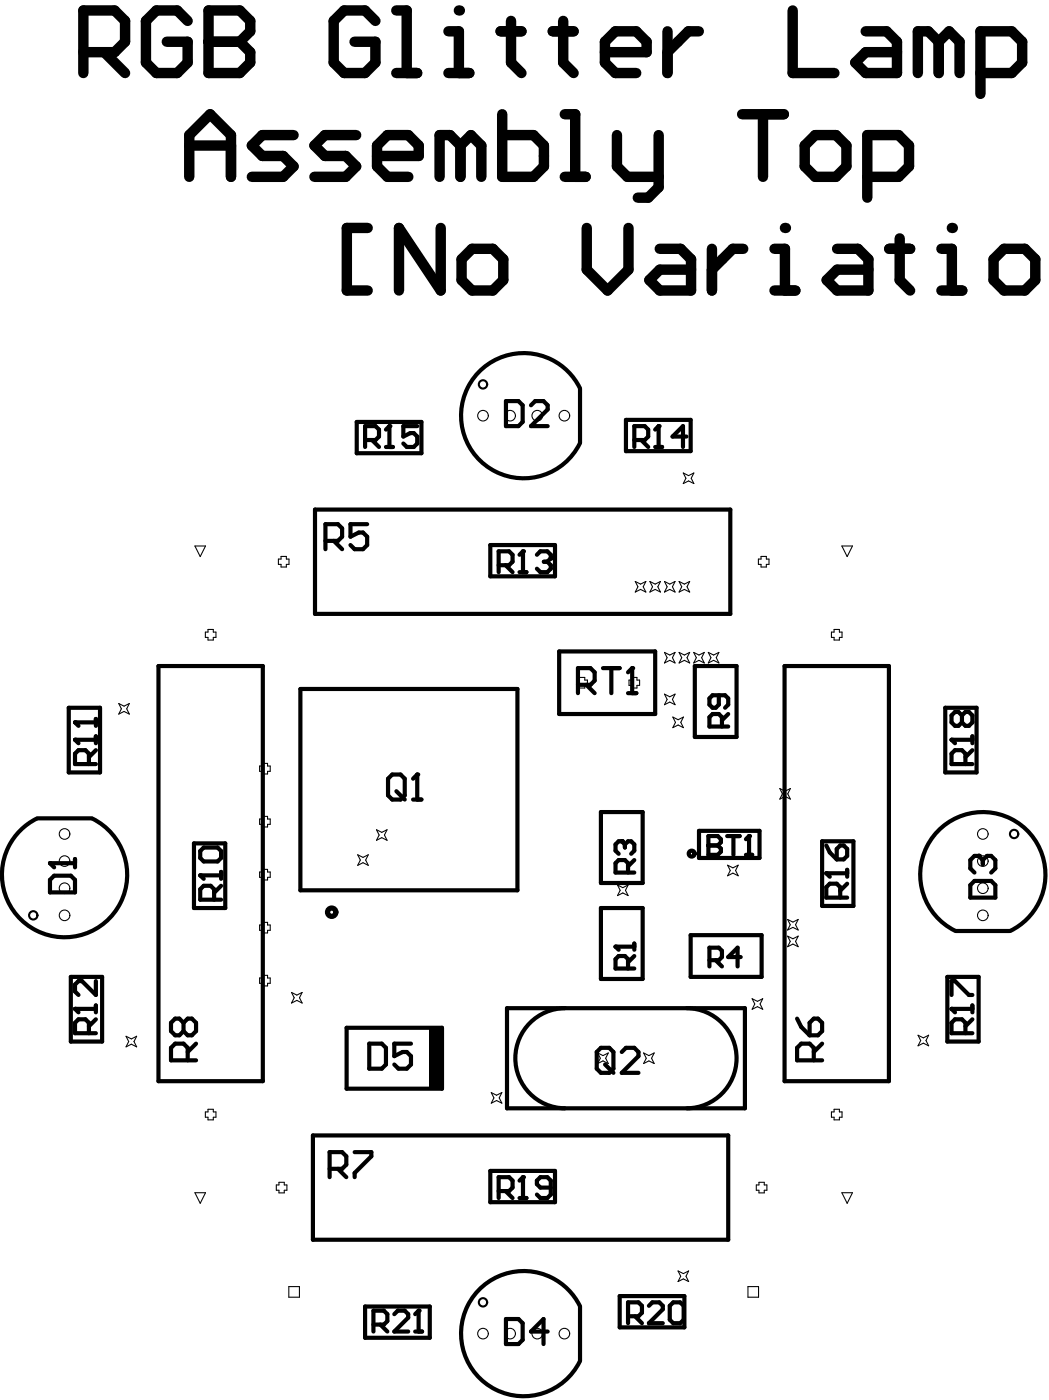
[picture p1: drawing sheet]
<svg xmlns="http://www.w3.org/2000/svg" width="167mm" height="223mm" viewBox="0 0 167 223" stroke-linecap="round" stroke-linejoin="round" font-family="sans-serif">
<g fill="none" stroke="#000" stroke-width=".66">
<path d="M56.9 67.3h10.3v5h-10.3zM58.2 70.2h1.7l.5-.6v-1.1l-.5-.5h-1.7v3.3M59.3 70.2l1.1 1.1M61.5 68.5l.6-.5v3.3M61.5 71.3h1.1M66.5 68h-2.2v1.6l1.1-.5h.6l.5 .5v1.1l-.5 .6h-1.2l-.5-.6M80.7 64h1.9l.7 .6v2.7l-.7 .7h-1.9zM84.6 64.6l.7-.6h1.3l.7 .6v.7l-2.7 2.7h2.7M92.4 61.8a10 10 0 0 0-15.2-3.3 10 10 0 0 0 0 15.6 10 10 0 0 0 15.2-3.3M92.5 62v8.6M99.8 67h10.3v5h-10.3zM101.1 70.2h1.7l.5-.6v-1.1l-.5-.5h-1.7v3.3"/>
<path d="M102.2 70.2l1.1 1.1M104.4 71.3h1.1M104.4 68.5l.6-.5v3.3M109.4 69.6h-2.2l1.7-1.6v3.3M50.2 81.3h66.2v16.6h-66.2zM51.9 86.3h2l.6-.7v-1.3l-.6-.7h-2v4M53.2 86.3l1.3 1.3M58.5 83.6h-2.6v2l1.3-.7h.7l.6 .7v1.3l-.6 .7h-1.4l-.6-.7M78.2 86.9h10.3v5h-10.3zM79.5 90.2h1.7l.5-.6v-1.1l-.5-.6h-1.7v3.4M80.6 90.2l1.1 1.1M82.8 88.5l.6-.6v3.4"/>
<path d="M82.8 91.3h1.1M85.6 88.5l.5-.6h1.1l.6 .6v.5l-.6 .6M86.7 89.6h.5M87.2 89.6l.6 .6v.5l-.6 .6h-1.1l-.5-.6M11 112.9h4.9v10.3h-4.9zM15.3 118h-3.3l.5 .6M15.3 114.7v1.1M15.3 117.4v1.2M15.3 119.7l-1.1 1.1M15.3 115.2h-3.3l.5 .6M25.3 106.2h16.6v66.3h-16.6zM47.9 109.9h34.6v32.1h-34.6z"/>
<path d="M89.1 103.9h15.3v10h-15.3zM92.1 109.2h2l.7-.6v-1.4l-.7-.6h-2v4M93.5 109.2l1.3 1.4M96.1 106.6h2.7M97.5 106.6v4M100.1 110.6h1.3M100.1 107.2l.7-.6v4M110.8 106.2h6.6v11.4h-6.6zM114.6 110.9v1.5l-.5 .5h-.5l-.5-.5v-1l.5-.5h2l.5 .5v1l-.5 .5M115.1 115.9v-1.5l-.5-.5h-1l-.5 .5v1.5h3M116.1 113.9l-1 1M125.1 106.2h16.6v66.3h-16.6z"/>
<path d="M150.7 112.9h5v10.3h-5zM153.3 114.1l-.5-.5h-.6l-.5 .5v1.1l.5 .6h.6l.5-.6M153.3 114.1l.6-.5h.5l.6 .5v1.1l-.6 .6h-.5l-.6-.6M153.3 114.1v1.1M155 117.4v1.2M155 118h-3.3l.5 .6M155 119.7l-1.1 1.1M5.8 130.6a10 10 0 0 0-3.3 15.2 10 10 0 0 0 15.6 0 10 10 0 0 0-3.3-15.2M6 130.5h8.6M8.6 139.7h2.7l.7 .6v2h-4v-2zM12 137v1.4M12 137.7h-4l.6 .7"/>
<path d="M14.2 121.9v-1.7l-.6-.5h-1.1l-.5 .5v1.7h3.3M30.9 134.5h5v10.3h-5zM32.5 135.2h2.2l.5 .5v1.2l-.5 .5h-2.2l-.6-.5v-1.2zM35.2 139.1v1.1M35.2 139.6h-3.3l.6 .6M62.5 123.5h1.4l.6 .7v2.7l-.6 .6h-1.4l-.6-.6v-2.7zM63.2 126.2l1.3 1.3M65.8 127.5h1.4M65.8 124.2l.7-.7v4M95.8 129.5h6.6v11.3h-6.6zM99.6 134.7l-.5-.5h-.5l-.5 .5v1l.5 .5M99.6 134.7l.5-.5h.5l.5 .5v1l-.5 .5"/>
<path d="M99.6 134.7v.5M100.1 139.2v-1.5l-.5-.5h-1l-.5 .5v1.5h3M101.1 137.2l-1 1M111.4 132.5h9.7v4.4h-9.7zM112.9 133.4h1.5l.5 .5v.5l-.5 .5 .5 .5v.5l-.5 .5h-1.5zM112.9 134.9h1.5M115.9 133.4h2M116.9 133.4v3M118.9 136.4h1M118.9 133.9l.5-.5v3M131.1 134.2h4.9v10.3h-4.9zM131.7 134.9l.6 1.1 1.1 1.1"/>
<path d="M133.9 134.9h.6l.5 .5v1.1l-.5 .6h-1.1v-1.7zM135 139.3h-3.3l.6 .5M135 138.7v1.1M153.9 121.9v-1.7l-.6-.5h-1.1l-.5 .5v1.7h3.3M156.7 137.2l.6-.7h.7l.7 .7v1.3l-.7 .7M156.7 137.2l-.7-.7h-.7l-.6 .7v1.3l.6 .7M156.7 137.2v.7M15.3 156.5v2.2l-2.2-2.2h-.6l-.5 .5v1.2l.5 .5M16.3 155.8v10.3M16.3 155.8h-5v10.3h5M34.1 143.5v-1.7l-.5-.5h-1.1l-.6 .5v1.7h3.3M35.2 141.3l-1.1 1.1"/>
<path d="M95.8 144.8h6.6v11.4h-6.6zM100.1 154.5v-1.5l-.5-.5h-1l-.5 .5v1.5h3M101.1 152.5l-1 1M101.1 150.5v1M101.1 151h-3l.5 .5M110.1 149.2h11.3v6.6h-11.3zM113.1 153.2h1.5l.5-.5v-1l-.5-.5h-1.5v3M114.1 153.2l1 1M118.1 152.7h-2l1.5-1.5v3M133.9 143.2v-1.7l-.5-.5h-1.1l-.6 .5v1.7h3.3M135 141l-1.1 1.1M151 155.8h5v10.3h-5z"/>
<path d="M151.7 158.7v-2.2h.5l2.2 2.2h.6M152.2 148.4a10 10 0 0 1-3.3-15.2 10 10 0 0 1 15.5 0 10 10 0 0 1-3.3 15.2M152.3 148.5h8.7M155.3 140.5h2.7l.7 .7v2h-4v-2zM14.2 164.8v-1.7l-.6-.5h-1.1l-.5 .5v1.7h3.3M15.3 160.9h-3.3l.5 .6M15.3 162.6l-1.1 1.1M15.3 160.4v1.1M29.3 163.1l-.7-.6h-.7l-.6 .6v1.4l.6 .6h.7l.7-.6M29.3 163.1l.6-.6h.7l.7 .6v1.4l-.7 .6h-.7l-.6-.6M29.3 163.1v1.4M29.9 169.1v-2l-.6-.6h-1.4l-.6 .6v2h4"/>
<path d="M31.3 166.5l-1.4 1.3M55.3 163.9h15.2v9.8h-15.2zM58.9 166.5h2l.6 .6v2.7l-.6 .7h-2zM65.5 166.5h-2.6v2l1.3-.7h.6l.7 .7v1.3l-.7 .7h-1.3l-.6-.7M80.8 160.8h37.9v16h-37.9zM90.1 160.8a8 8 0 0 0-8 8 8 8 0 0 0 8 8M95.8 167.1h1.3l.7 .7v2.7l-.7 .6h-1.3l-.7-.6v-2.7zM96.5 169.8l1.3 1.3M99.1 167.8l.7-.7h1.3l.7 .7v.7l-2.7 2.6h2.7M109.5 160.8a8 8 0 0 1 7.9 8 8 8 0 0 1-7.9 8M127.1 162.5l.6 1.3 1.4 1.3M129.7 162.5h.7l.7 .6v1.4l-.7 .6h-1.3v-2z"/>
<path d="M129.7 169.1v-2l-.6-.6h-1.4l-.6 .6v2h4M131.1 166.5l-1.4 1.3M153.9 164.8v-1.7l-.6-.5h-1.1l-.5 .5v1.7h3.3M155 160.9h-3.3l.5 .6M155 162.6l-1.1 1.1M155 160.4v1.1M49.9 181.1h66.2v16.6h-66.2zM52.5 186.4h2l.7-.6v-1.4l-.7-.6h-2v4M53.9 186.4l1.3 1.4M56.5 183.8h2.7v.6l-2.7 2.7v.7M78.2 186.8h10.3v5h-10.3zM79.5 190h1.7l.5-.6v-1.1l-.5-.5h-1.7v3.3"/>
<path d="M80.6 190l1.1 1.1M82.8 188.3l.6-.5v3.3M82.8 191.1h1.1M87.8 189.4h-1.7l-.5-.5v-.6l.5-.5h1.1l.6 .5v2.2l-.6 .6h-1.1l-.5-.6M58.2 208.4h10.3v5h-10.3zM59.5 211.3h1.7l.5-.6v-1.1l-.5-.5h-1.7v3.3M60.6 211.3l1.1 1.1M62.9 209.6l.5-.5h1.1l.6 .5v.6l-2.2 2.2h2.2M66.2 212.4h1.1M66.2 209.6l.5-.5v3.3M80.7 210.4h1.9l.7 .7v2.6l-.7 .7h-1.9zM87.3 212.4h-2.7l2-2v4"/>
<path d="M92.4 208.3a10 10 0 0 0-15.2-3.4 10 10 0 0 0 0 15.6 10 10 0 0 0 15.2-3.3M92.5 208.4v8.6M100.1 209.9h1.7l.5-.5v-1.1l-.5-.6h-1.7v3.4M101.2 209.9l1.1 1.2M103.4 208.3l.6-.6h1.1l.6 .6v.5l-2.3 2.3h2.3M106.8 208.3l.5-.6h1.1l.6 .6v2.2l-.6 .6h-1.1l-.5-.6zM109.1 206.7v5h-10.3v-5h10.3"/>
<circle cx="110.3" cy="136.2" r=".47"/>
</g>
<path d="M68.4 163.9h2.1v9.8h-2.1z" fill-rule="evenodd" fill="#000"/>
<g fill="#000">
<circle cx="33.2" cy="6.7" r=".83"/>
<circle cx="73.1" cy="1.7" r=".83"/>
<circle cx="125.1" cy="36.4" r=".83"/>
<circle cx="151.7" cy="36.4" r=".83"/>
<circle cx="62.1" cy="68" r=".33"/>
<circle cx="105" cy="68" r=".33"/>
<circle cx="83.4" cy="87.9" r=".33"/>
<circle cx="87.8" cy="89" r=".33"/>
<circle cx="12" cy="118" r=".33"/>
<circle cx="12" cy="115.2" r=".33"/>
<circle cx="100.8" cy="106.6" r=".33"/>
<circle cx="151.7" cy="118" r=".33"/>
<circle cx="8" cy="137.7" r=".33"/>
<circle cx="31.9" cy="139.6" r=".33"/>
<circle cx="66.5" cy="123.5" r=".33"/>
<circle cx="99.1" cy="134.2" r=".33"/>
<circle cx="112.9" cy="134.9" r=".33"/>
<circle cx="119.4" cy="133.4" r=".33"/>
<circle cx="131.7" cy="139.3" r=".33"/>
<circle cx="156" cy="136.5" r=".33"/>
<circle cx="98.1" cy="151" r=".33"/>
<circle cx="12" cy="160.9" r=".33"/>
<circle cx="151.7" cy="160.9" r=".33"/>
<circle cx="83.4" cy="187.8" r=".33"/>
<circle cx="66.7" cy="209.1" r=".33"/>
</g>
<g fill="none" stroke="#000" stroke-width="1.7">
<path d="M13.3 8.3h5l1.6-1.6v-3.4l-1.6-1.6h-5v9.9M16.6 8.3l3.3 3.3M29.9 3.3l-1.6-1.6h-3.4l-1.6 1.6v6.7l1.6 1.6h3.4l1.6-1.6v-3.3h-3.3M33.2 1.7h5l1.7 1.6v1.7l-1.7 1.7 1.7 1.6v1.7l-1.7 1.6h-5zM33.2 6.7h5M59.8 3.3l-1.6-1.6h-3.3l-1.7 1.6v6.7l1.7 1.6h3.3l1.6-1.6v-3.3h-3.3M63.2 1.7h1.6v9.9M63.2 11.6h3.3M71.5 11.6h3.3M71.5 5h1.6v6.6M79.8 5h3.3M80.1 18.2v10h4.9l1.7-1.7v-3.3l-1.7-1.6h-4.9"/>
<path d="M81.5 3.3v6.7l1.6 1.6M88.1 5h3.3M89.8 3.3v6.7l1.6 1.6M90 18.2h1.7v10M96.4 8.3h6.7v-1.6l-1.7-1.7h-3.3l-1.7 1.7v3.3l1.7 1.6h3.3M106.4 5v6.6M111.4 5h-1.7l-3.3 3.3M118.3 18.2h6.6M121.6 18.2v10M126.4 1.7v9.9h6.6M138 5h3.3l1.7 1.7v4.9h-5l-1.7-1.6 1.7-1.7h5M149.6 6.7l-1.6-1.7h-1.7v6.6"/>
<path d="M149.6 6.7v4.9M149.6 6.7l1.7-1.7 1.7 1.7v4.9M156.3 11.6h5l1.6-1.6v-3.3l-1.6-1.7h-5v10M30.2 28.2v-6.6l3.3-3.4 3.3 3.4v6.6M30.2 23.2h6.6M46.8 21.6h-5l-1.7 1.6 1.7 1.7h3.3l1.7 1.6-1.7 1.7h-5M56.8 21.6h-5l-1.7 1.6 1.7 1.7h3.3l1.7 1.6-1.7 1.7h-5M58.6 36.4h-3.3v9.9h3.3M60.1 24.9h6.7v-1.7l-1.7-1.6h-3.3l-1.7 1.6v3.3l1.7 1.7h3.3M70.3 36.4v9.9l-6.7-9.9v9.9M73.4 23.2l-1.7-1.6h-1.6v6.6M73.4 23.2v5"/>
<path d="M73.4 23.2l1.7-1.6 1.6 1.6v5M75.2 39.7h3.4l1.6 1.7v3.3l-1.6 1.6h-3.4l-1.6-1.6v-3.3zM90 28.2h3.4M93.5 36.4v6.6l3.4 3.3 3.3-3.3v-6.6M98.3 21.6v4.9l1.7 1.7h5M105 21.6v8.3l-1.7 1.6h-1.6M105.2 39.7h3.3l1.7 1.7v4.9h-5l-1.7-1.6 1.7-1.7h5M113.5 39.7v6.6M118.5 39.7h-1.7l-3.3 3.3M123.5 39.7h1.6v6.6M129.9 21.6h3.4l1.6 1.6v3.3l-1.6 1.7h-3.4l-1.6-1.7v-3.3zM133.4 39.7h3.4l1.6 1.7v4.9h-5l-1.6-1.6 1.6-1.7h5"/>
<path d="M138.3 28.2h4.9l1.7-1.7v-3.3l-1.7-1.6h-4.9v9.9M141.8 39.7h3.3M143.4 38v6.7l1.7 1.6M150.1 39.7h1.6v6.6M160 39.7h3.4l1.6 1.7v3.3l-1.6 1.6h-3.4l-1.6-1.6v-3.3zM123.5 46.3h3.3M150.1 46.3h3.3"/>
</g>
<g fill="none" stroke="#000" stroke-width=".33">
<circle cx="77" cy="61.3" r=".67"/>
<circle cx="161.7" cy="133" r=".67"/>
<circle cx="5.3" cy="146" r=".67"/>
<circle cx="77" cy="207.7" r=".67"/>
</g>
<circle cx="52.9" cy="145.5" r=".67" fill="none" stroke="#000" stroke-width=".83"/>
<g fill="none" stroke="#000" stroke-width=".17">
<path d="M108.9 75.4l.9 .5 .8-.5-.4 .9 .4 .8-.8-.4-.9 .4 .4-.8zM31.1 87.1h1.7l-.9 1.7zM44.8 88.8h.8v.4h.5v.8h-.5v.4h-.8v-.4h-.4v-.8h.4zM101.3 92.7l.8 .5 .9-.5-.5 .9 .5 .8-.9-.4-.8 .4 .4-.8zM103.6 92.7l.8 .5 .9-.5-.4 .9 .4 .8-.9-.4-.8 .4 .4-.8zM105.9 92.7l.9 .5 .8-.5-.4 .9 .4 .8-.8-.4-.9 .4 .4-.8zM108.2 92.7l.9 .5 .8-.5-.4 .9 .4 .8-.8-.4-.9 .4 .5-.8zM121.3 88.8h.9v.4h.4v.8h-.4v.4h-.9v-.4h-.4v-.8h.4zM134.2 87.1h1.7l-.9 1.7zM18.9 112.2l.9 .4 .8-.4-.4 .9 .4 .8-.8-.4-.9 .4 .5-.8zM33.2 100.4h.8v.4h.4v.9h-.4v.4h-.8v-.4h-.5v-.9h.5zM92.4 108.1h.8v.4h.4v.8h-.4v.4h-.8v-.4h-.5v-.8h.5z"/>
<path d="M100.7 108.1h.8v.4h.5v.8h-.5v.4h-.8v-.4h-.4v-.8h.4zM105.9 110.7l.9 .4 .8-.4-.4 .9 .4 .8-.8-.4-.9 .4 .4-.8zM105.9 104.1l.9 .4 .8-.4-.4 .8 .4 .9-.8-.5-.9 .5 .4-.9zM107.3 114.4l.8 .4 .8-.4-.4 .8 .4 .9-.8-.5-.8 .5 .4-.9zM108.2 104.1l.9 .4 .8-.4-.4 .8 .4 .9-.8-.5-.9 .5 .5-.9zM110.6 104.1l.8 .4 .9-.4-.5 .8 .5 .9-.9-.5-.8 .5 .4-.9zM112.9 104.1l.9 .4 .8-.4-.4 .8 .4 .9-.8-.5-.9 .5 .4-.9zM133 100.4h.8v.4h.4v.9h-.4v.4h-.8v-.4h-.5v-.9h.5zM41.8 121.8h.9v.4h.4v.8h-.4v.5h-.9v-.5h-.4v-.8h.4zM41.8 130.2h.9v.4h.4v.9h-.4v.4h-.9v-.4h-.4v-.9h.4zM41.8 138.7h.9v.4h.4v.8h-.4v.5h-.9v-.5h-.4v-.8h.4zM57 136.3l.9 .5 .8-.5-.4 .9 .4 .8-.8-.4-.9 .4 .4-.8z"/>
<path d="M60 132.3l.9 .5 .8-.5-.4 .9 .4 .8-.8-.4-.9 .4 .4-.8zM116 138l.8 .4 .9-.4-.4 .8 .4 .9-.9-.4-.8 .4 .4-.9zM124.3 125.8l.8 .4 .9-.4-.4 .8 .4 .9-.9-.5-.8 .5 .4-.9zM41.8 147.1h.9v.4h.4v.9h-.4v.4h-.9v-.4h-.4v-.9h.4zM41.8 155.6h.9v.4h.4v.8h-.4v.5h-.9v-.5h-.4v-.8h.4zM46.5 158.3l.8 .4 .9-.4-.5 .8 .5 .9-.9-.4-.8 .4 .4-.9zM98.4 141.2l.9 .4 .8-.4-.4 .8 .4 .9-.8-.5-.9 .5 .5-.9zM119.9 159.3l.8 .4 .9-.4-.4 .8 .4 .9-.9-.4-.8 .4 .4-.9zM125.5 149.3l.9 .4 .8-.4-.4 .9 .4 .8-.8-.4-.9 .4 .5-.8zM125.5 146.7l.9 .4 .8-.4-.4 .8 .4 .8-.8-.4-.9 .4 .5-.8zM20.1 165.3l.8 .4 .9-.4-.4 .8 .4 .9-.9-.4-.8 .4 .4-.9zM33.2 176.9h.8v.5h.4v.8h-.4v.4h-.8v-.4h-.5v-.8h.5z"/>
<path d="M78.3 174.3l.9 .4 .8-.4-.4 .8 .4 .9-.8-.5-.9 .5 .4-.9zM95.3 168l.8 .4 .9-.4-.5 .8 .5 .8-.9-.4-.8 .4 .4-.8zM102.6 168l.8 .4 .9-.4-.4 .8 .4 .8-.9-.4-.8 .4 .4-.8zM133 176.9h.8v.5h.4v.8h-.4v.4h-.8v-.4h-.5v-.8h.5zM146.3 165.1l.9 .4 .8-.4-.4 .9 .4 .8-.8-.4-.9 .4 .5-.8zM31.1 190.2h1.7l-.9 1.7zM44.5 188.6h.8v.4h.4v.9h-.4v.4h-.8v-.4h-.5v-.9h.5zM121 188.6h.8v.4h.4v.9h-.4v.4h-.8v-.4h-.4v-.9h.4zM134.2 190.2h1.7l-.9 1.7zM46 205.2h1.7v1.7h-1.7zM108.1 202.7l.8 .4 .9-.4-.4 .9 .4 .8-.9-.4-.8 .4 .4-.8zM119.2 205.2h1.7v1.7h-1.7z"/>
<circle cx="77" cy="66.3" r=".85"/>
<circle cx="81.3" cy="66.3" r=".85"/>
<circle cx="85.6" cy="66.3" r=".85"/>
<circle cx="90" cy="66.3" r=".85"/>
<circle cx="10.3" cy="133" r=".85"/>
<circle cx="10.3" cy="137.4" r=".85"/>
<circle cx="156.7" cy="133" r=".85"/>
<circle cx="156.7" cy="137.4" r=".85"/>
<circle cx="10.3" cy="141.7" r=".85"/>
<circle cx="10.3" cy="146" r=".85"/>
<circle cx="156.7" cy="141.7" r=".85"/>
<circle cx="156.7" cy="146" r=".85"/>
<circle cx="77" cy="212.7" r=".85"/>
<circle cx="81.3" cy="212.7" r=".85"/>
<circle cx="85.6" cy="212.7" r=".85"/>
<circle cx="90" cy="212.7" r=".85"/>
</g>
</svg>
